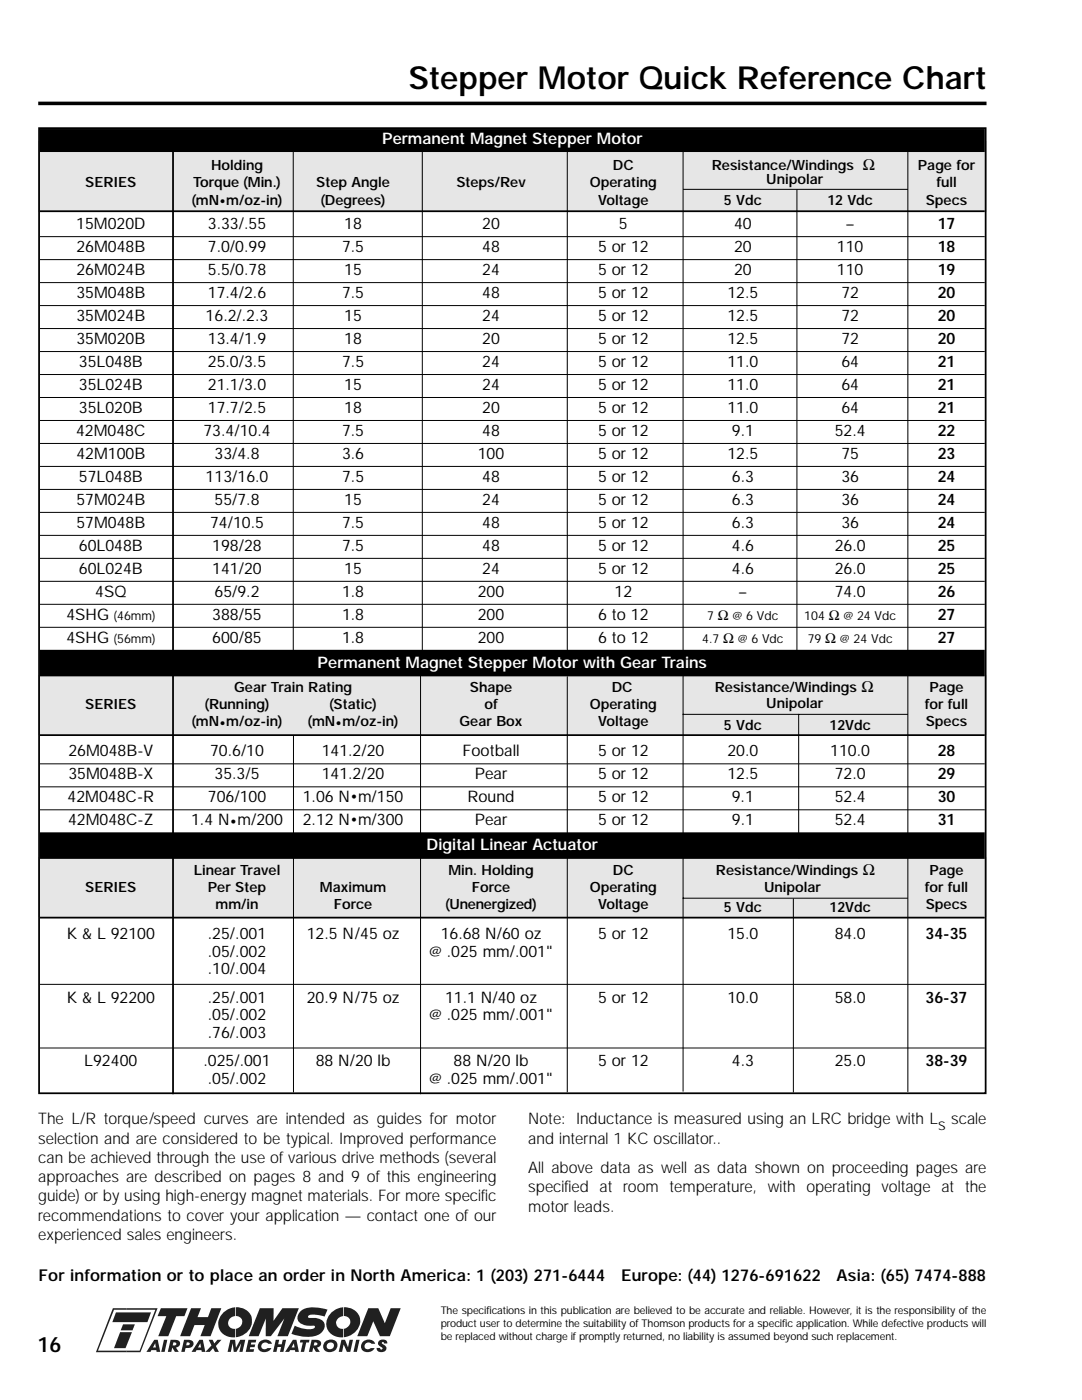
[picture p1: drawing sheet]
<svg xmlns="http://www.w3.org/2000/svg" width="216mm" height="279mm" viewBox="0 0 216 279" stroke-linecap="round" stroke-linejoin="round" font-family="sans-serif">
<defs><g id="words">
<text font-size="6.3" x="81.5" y="17.8">Stepper Motor Quick Reference Chart</text>
<text font-size="4.2" x="7.5" y="269.9">16</text>
<g font-size="3.3">
<text x="7.7" y="255.6">For information or to place an order in North America: 1 (203) 271-6444</text>
<text x="123.9" y="255.6">Europe: (44) 1276-691622</text>
<text x="166.9" y="255.6">Asia: (65) 7474-888</text>
</g>
<g font-size="3.2" fill="#fff">
<text x="76.2" y="28.7">Permanent Magnet Stepper Motor</text>
<text x="63.4" y="133.3">Permanent Magnet Stepper Motor with Gear Trains</text>
<text x="85.1" y="169.7">Digital Linear Actuator</text>
</g>
<g font-size="3.2">
<text x="15.2" y="45.8">15M020D</text>
<text x="41.5" y="45.8">3.33/.55</text>
<text x="68.7" y="45.8">18</text>
<text x="96.2" y="45.8">20</text>
<text x="123.5" y="45.8">5</text>
<text x="146.5" y="45.8">40</text>
<text x="168.9" y="45.8">–</text>
<text x="187.1" y="45.8">17</text>
<text x="15.2" y="50.3">26M048B</text>
<text x="41.5" y="50.3">7.0/0.99</text>
<text x="68.3" y="50.3">7.5</text>
<text x="96.2" y="50.3">48</text>
<text x="119.3" y="50.3">5 or 12</text>
<text x="146.5" y="50.3">20</text>
<text x="167" y="50.3">110</text>
<text x="187.1" y="50.3">18</text>
<text x="15.2" y="54.9">26M024B</text>
<text x="15.2" y="59.5">35M048B</text>
<text x="41.5" y="54.9">5.5/0.78</text>
<text x="41.5" y="59.5">17.4/2.6</text>
<text x="68.3" y="59.5">7.5</text>
<text x="68.7" y="54.9">15</text>
<text x="96.2" y="54.9">24</text>
<text x="96.2" y="59.5">48</text>
<text x="119.3" y="54.9">5 or 12</text>
<text x="119.3" y="59.5">5 or 12</text>
<text x="145.1" y="59.5">12.5</text>
<text x="146.5" y="54.9">20</text>
<text x="167" y="54.9">110</text>
<text x="167.9" y="59.5">72</text>
<text x="187.1" y="54.9">19</text>
<text x="187.1" y="59.5">20</text>
<text x="15.2" y="64.1">35M024B</text>
<text x="41" y="64.1">16.2/.2.3</text>
<text x="68.7" y="64.1">15</text>
<text x="96.2" y="64.1">24</text>
<text x="119.3" y="64.1">5 or 12</text>
<text x="145.1" y="64.1">12.5</text>
<text x="167.9" y="64.1">72</text>
<text x="187.1" y="64.1">20</text>
<text x="15.2" y="68.7">35M020B</text>
<text x="41.5" y="68.7">13.4/1.9</text>
<text x="68.7" y="68.7">18</text>
<text x="96.2" y="68.7">20</text>
<text x="119.3" y="68.7">5 or 12</text>
<text x="145.1" y="68.7">12.5</text>
<text x="167.9" y="68.7">72</text>
<text x="187.1" y="68.7">20</text>
<text x="15.7" y="73.3">35L048B</text>
<text x="15.7" y="77.9">35L024B</text>
<text x="41.5" y="73.3">25.0/3.5</text>
<text x="41.5" y="77.9">21.1/3.0</text>
<text x="68.3" y="73.3">7.5</text>
<text x="68.7" y="77.9">15</text>
<text x="96.2" y="77.9">24</text>
<text x="96.2" y="73.3">24</text>
<text x="119.3" y="77.9">5 or 12</text>
<text x="119.3" y="73.3">5 or 12</text>
<text x="145.1" y="77.9">11.0</text>
<text x="145.1" y="73.3">11.0</text>
<text x="167.9" y="77.9">64</text>
<text x="167.9" y="73.3">64</text>
<text x="187.1" y="73.3">21</text>
<text x="187.1" y="77.9">21</text>
<text x="15.7" y="82.5">35L020B</text>
<text x="41.5" y="82.5">17.7/2.5</text>
<text x="68.7" y="82.5">18</text>
<text x="96.2" y="82.5">20</text>
<text x="119.3" y="82.5">5 or 12</text>
<text x="145.1" y="82.5">11.0</text>
<text x="167.9" y="82.5">64</text>
<text x="187.1" y="82.5">21</text>
<text x="15.2" y="87">42M048C</text>
<text x="40.6" y="87">73.4/10.4</text>
<text x="68.3" y="87">7.5</text>
<text x="96.2" y="87">48</text>
<text x="119.3" y="87">5 or 12</text>
<text x="146" y="87">9.1</text>
<text x="166.6" y="87">52.4</text>
<text x="187.1" y="87">22</text>
<text x="15.2" y="91.6">42M100B</text>
<text x="42.8" y="91.6">33/4.8</text>
<text x="68.3" y="91.6">3.6</text>
<text x="95.3" y="91.6">100</text>
<text x="119.3" y="91.6">5 or 12</text>
<text x="145.1" y="91.6">12.5</text>
<text x="167.9" y="91.6">75</text>
<text x="187.1" y="91.6">23</text>
<text x="15.2" y="100.8">57M024B</text>
<text x="15.7" y="96.2">57L048B</text>
<text x="41" y="96.2">113/16.0</text>
<text x="42.8" y="100.8">55/7.8</text>
<text x="68.3" y="96.2">7.5</text>
<text x="68.7" y="100.8">15</text>
<text x="96.2" y="100.8">24</text>
<text x="96.2" y="96.2">48</text>
<text x="119.3" y="100.8">5 or 12</text>
<text x="119.3" y="96.2">5 or 12</text>
<text x="146" y="100.8">6.3</text>
<text x="146" y="96.2">6.3</text>
<text x="167.9" y="100.8">36</text>
<text x="167.9" y="96.2">36</text>
<text x="187.1" y="100.8">24</text>
<text x="187.1" y="96.2">24</text>
<text x="15.2" y="105.4">57M048B</text>
<text x="41.9" y="105.4">74/10.5</text>
<text x="68.3" y="105.4">7.5</text>
<text x="96.2" y="105.4">48</text>
<text x="119.3" y="105.4">5 or 12</text>
<text x="146" y="105.4">6.3</text>
<text x="167.9" y="105.4">36</text>
<text x="187.1" y="105.4">24</text>
<text x="15.7" y="110">60L048B</text>
<text x="42.4" y="110">198/28</text>
<text x="68.3" y="110">7.5</text>
<text x="96.2" y="110">48</text>
<text x="119.3" y="110">5 or 12</text>
<text x="146" y="110">4.6</text>
<text x="166.6" y="110">26.0</text>
<text x="187.1" y="110">25</text>
<text x="15.7" y="114.6">60L024B</text>
<text x="19" y="119.1">4SQ</text>
<text x="42.4" y="114.6">141/20</text>
<text x="42.8" y="119.1">65/9.2</text>
<text x="68.3" y="119.1">1.8</text>
<text x="68.7" y="114.6">15</text>
<text x="95.3" y="119.1">200</text>
<text x="96.2" y="114.6">24</text>
<text x="119.3" y="114.6">5 or 12</text>
<text x="122.6" y="119.1">12</text>
<text x="146" y="114.6">4.6</text>
<text x="147.4" y="119.1">–</text>
<text x="166.6" y="119.1">74.0</text>
<text x="166.6" y="114.6">26.0</text>
<text x="187.1" y="119.1">26</text>
<text x="187.1" y="114.6">25</text>
<text x="13.3" y="123.7">4SHG</text>
<text x="42.4" y="123.7">388/55</text>
<text x="68.3" y="123.7">1.8</text>
<text x="95.3" y="123.7">200</text>
<text x="119.4" y="123.7">6 to 12</text>
<text x="187.1" y="123.7">27</text>
<text x="13.3" y="128.3">4SHG</text>
<text x="42.4" y="128.3">600/85</text>
<text x="68.3" y="128.3">1.8</text>
<text x="95.3" y="128.3">200</text>
<text x="119.4" y="128.3">6 to 12</text>
<text x="187.1" y="128.3">27</text>
<text x="13.6" y="151">26M048B-V</text>
<text x="13.6" y="155.6">35M048B-X</text>
<text x="41.9" y="151">70.6/10</text>
<text x="42.8" y="155.6">35.3/5</text>
<text x="64.2" y="155.6">141.2/20</text>
<text x="64.2" y="151">141.2/20</text>
<text x="92.3" y="151">Football</text>
<text x="94.7" y="155.6">Pear</text>
<text x="119.3" y="151">5 or 12</text>
<text x="119.3" y="155.6">5 or 12</text>
<text x="145.1" y="151">20.0</text>
<text x="145.1" y="155.6">12.5</text>
<text x="165.7" y="151">110.0</text>
<text x="166.6" y="155.6">72.0</text>
<text x="187.1" y="151">28</text>
<text x="187.1" y="155.6">29</text>
<text x="13.5" y="160.1">42M048C-R</text>
<text x="41.5" y="160.1">706/100</text>
<text x="60.4" y="160.1">1.06 N•m/150</text>
<text x="93.3" y="160.1">Round</text>
<text x="119.3" y="160.1">5 or 12</text>
<text x="146" y="160.1">9.1</text>
<text x="166.6" y="160.1">52.4</text>
<text x="187.1" y="160.1">30</text>
<text x="13.6" y="164.7">42M048C-Z</text>
<text x="38.1" y="164.7">1.4 N•m/200</text>
<text x="60.4" y="164.7">2.12 N•m/300</text>
<text x="94.7" y="164.7">Pear</text>
<text x="119.3" y="164.7">5 or 12</text>
<text x="146" y="164.7">9.1</text>
<text x="166.6" y="164.7">52.4</text>
<text x="187.1" y="164.7">31</text>
<text x="13.3" y="187.4">K &amp; L 92100</text>
<text x="41.5" y="187.4">.25/.001</text>
<text x="41.5" y="190.9">.05/.002</text>
<text x="61.2" y="187.4">12.5 N/45 oz</text>
<text x="85.7" y="190.9">@ .025 mm/.001&quot;</text>
<text x="87.9" y="187.4">16.68 N/60 oz</text>
<text x="119.3" y="187.4">5 or 12</text>
<text x="145.1" y="187.4">15.0</text>
<text x="166.6" y="187.4">84.0</text>
<text x="184.7" y="187.4">34-35</text>
<text x="41.5" y="194.5">.10/.004</text>
<text x="13.3" y="200.1">K &amp; L 92200</text>
<text x="41.5" y="203.6">.05/.002</text>
<text x="41.5" y="200.1">.25/.001</text>
<text x="61.2" y="200.1">20.9 N/75 oz</text>
<text x="85.7" y="203.6">@ .025 mm/.001&quot;</text>
<text x="88.8" y="200.1">11.1 N/40 oz</text>
<text x="119.3" y="200.1">5 or 12</text>
<text x="145.2" y="200.1">10.0</text>
<text x="166.6" y="200.1">58.0</text>
<text x="184.7" y="200.1">36-37</text>
<text x="41.5" y="207.2">.76/.003</text>
<text x="16.8" y="212.8">L92400</text>
<text x="40.6" y="212.8">.025/.001</text>
<text x="63" y="212.8">88 N/20 lb</text>
<text x="90.5" y="212.8">88 N/20 lb</text>
<text x="119.3" y="212.8">5 or 12</text>
<text x="146" y="212.8">4.3</text>
<text x="166.6" y="212.8">25.0</text>
<text x="184.7" y="212.8">38-39</text>
<text x="41.5" y="216.3">.05/.002</text>
<text x="85.7" y="216.3">@ .025 mm/.001&quot;</text>
<text x="7.6" y="224.4">The L/R torque/speed curves are intended as guides for motor</text>
<text x="105.4" y="224.4">Note: Inductance is measured using an LRC bridge with L</text>
<text x="187.2" y="225.4">s</text>
<text x="189.8" y="224.4">scale</text>
<text x="7.6" y="228.2">selection and are considered to be typical. Improved performance</text>
<text x="7.6" y="232.1">can be achieved through the use of various drive methods (several</text>
<text x="105.4" y="228.2">and internal 1 KC oscillator..</text>
<text x="7.6" y="235.9">approaches are described on pages 8 and 9 of this engineering</text>
<text x="7.6" y="239.8">guide) or by using high-energy magnet materials. For more specific</text>
<text x="105.4" y="234.1">All above data as well as data shown on proceeding pages are</text>
<text x="105.4" y="238">specified at room temperature, with operating voltage at the</text>
<text x="7.6" y="243.6">recommendations to cover your application — contact one of our</text>
<text x="105.4" y="241.8">motor leads.</text>
<text x="7.6" y="247.5">experienced sales engineers.</text>
</g>
<g font-size="2.8">
<text x="42.1" y="34">Holding</text>
<text x="122.3" y="34">DC</text>
<text x="142" y="34">Resistance/Windings Ω</text>
<text x="183.1" y="34">Page for</text>
<text x="17" y="37.4">SERIES</text>
<text x="38.3" y="40.8">(mN•m/oz-in)</text>
<text x="38.6" y="37.4">Torque (Min.)</text>
<text x="63.1" y="37.4">Step Angle</text>
<text x="64" y="40.8">(Degrees)</text>
<text x="91.1" y="37.4">Steps/Rev</text>
<text x="117.7" y="37.4">Operating</text>
<text x="119.4" y="40.8">Voltage</text>
<text x="144.5" y="40.8">5 Vdc</text>
<text x="152.9" y="36.8">Unipolar</text>
<text x="165.1" y="40.8">12 Vdc</text>
<text x="184.7" y="40.8">Specs</text>
<text x="186.8" y="37.4">full</text>
<text x="143.3" y="123.7">Ω</text>
<text x="165.4" y="123.7">Ω</text>
<text x="144.3" y="128.3">Ω</text>
<text x="164.7" y="128.3">Ω</text>
<text x="17" y="141.6">SERIES</text>
<text x="40.9" y="141.6">(Running)</text>
<text x="46.7" y="138.1">Gear Train Rating</text>
<text x="65.7" y="141.6">(Static)</text>
<text x="93.8" y="138.1">Shape</text>
<text x="96.7" y="141.6">of</text>
<text x="117.7" y="141.6">Operating</text>
<text x="122.1" y="138.1">DC</text>
<text x="142.6" y="138.1">Resistance/Windings Ω</text>
<text x="152.9" y="141.2">Unipolar</text>
<text x="184.5" y="141.6">for full</text>
<text x="185.4" y="138.1">Page</text>
<text x="38.3" y="145">(mN•m/oz-in)</text>
<text x="61.4" y="145">(mN•m/oz-in)</text>
<text x="91.7" y="145">Gear Box</text>
<text x="119.4" y="145">Voltage</text>
<text x="144.5" y="145.6">5 Vdc</text>
<text x="165.5" y="145.6">12Vdc</text>
<text x="184.7" y="145">Specs</text>
<text x="17" y="178">SERIES</text>
<text x="38.7" y="174.6">Linear Travel</text>
<text x="41.5" y="178">Per Step</text>
<text x="63.8" y="178">Maximum</text>
<text x="89.5" y="174.6">Min. Holding</text>
<text x="94.1" y="178">Force</text>
<text x="117.7" y="178">Operating</text>
<text x="122.3" y="174.6">DC</text>
<text x="142.9" y="174.6">Resistance/Windings Ω</text>
<text x="152.5" y="178">Unipolar</text>
<text x="184.5" y="178">for full</text>
<text x="185.4" y="174.6">Page</text>
<text x="43" y="181.4">mm/in</text>
<text x="66.6" y="181.4">Force</text>
<text x="88.9" y="181.4">(Unenergized)</text>
<text x="119.4" y="181.4">Voltage</text>
<text x="144.5" y="182.1">5 Vdc</text>
<text x="165.5" y="182.1">12Vdc</text>
<text x="184.7" y="181.4">Specs</text>
</g>
<g font-size="2.5">
<text x="22.7" y="123.7">(46mm)</text>
<text x="141.1" y="123.7">7</text>
<text x="146.2" y="123.7">@ 6 Vdc</text>
<text x="160.5" y="123.7">104</text>
<text x="168.3" y="123.7">@ 24 Vdc</text>
<text x="22.7" y="128.3">(56mm)</text>
<text x="140.1" y="128.3">4.7</text>
<text x="147.2" y="128.3">@ 6 Vdc</text>
<text x="161.2" y="128.3">79</text>
<text x="167.6" y="128.3">@ 24 Vdc</text>
</g>
<g font-size="2.1">
<text x="87.9" y="262.3">The specifications in this publication are believed to be accurate and reliable. However, it is the responsibility of the</text>
<text x="87.9" y="264.8">product user to determine the suitability of Thomson products for a specific application. While defective products will</text>
<text x="87.9" y="267.4">be replaced without charge if promptly returned, no liability is assumed beyond such replacement.</text>
</g>
</g></defs>
<g fill="#231f20">
<path d="M32.1 261.1h5.3l-.6 1.6h-1.6l-1.6 4h-2l1.6-4h-1.8z"/>
<path d="M38.1 261.1h2l-.7 1.8h2.1l.7-1.8h2l-2.2 5.6h-2l.9-2.3h-2.1l-.9 2.3h-2z"/>
<path d="M51.9 261.1h2.7v2.5l1.7-2.5h3.3l-2.2 5.6h-2l1.3-3.6-2.7 3.6h-1v-3.6l-1.4 3.6h-2z"/>
<path d="M73.5 261.1h2l1.3 3 1.2-3h2l-2.2 5.6h-2l-1.3-3-1.2 3h-2z"/>
<path d="M60.1 261.6a6.3 6.3 0 0 1 5.2-.2l-.5 1.4-1.7-.4a1.55 1.55 0 0 0-1.7 .4 .82 .82 0 0 0 1 .2h.6a1.66 1.66 0 0 1 1.8 1.2 1.66 1.66 0 0 1-1 2 7 7 0 0 1-5.6 0l.6-1.6a4.6 4.6 0 0 0 4 .4l.1-.2a.67 .67 0 0 0-.9-.2 2.9 2.9 0 0 1-2.6-1.2 1.83 1.83 0 0 1 .7-1.8z"/>
<path d="M23.1 261.9h7l-.7 2h-7z"/>
<path d="M24.6 264.3h2.3l-.5 1.2h-2.3z"/>
<path d="M24 265.9h2.3l-1.2 3.2h-2.4z"/>
<path d="M25.3 261.1h6.1l-3.4 8.8h-2.7v-.3h2.6l3.1-8.2h-5.7z"/>
<path d="M22.5 261.1h2.8v.3h-2.6l-3.1 8.2h5.7v.3h-6.2z"/>
<path d="M32.7 267.4h.7l-.6 2.4h-.6z"/>
<path d="M41.6 267.4h.8l.4 .7 .6-.7h.8l-1.1 1.2 .6 1.2h-.8l-.4-.7-.6 .7h-.9l1.2-1.3z"/>
<path d="M46 267.4h.9l.2 1.6 .8-1.6h1l-.5 2.4h-.6l.3-1.7-.9 1.7h-.6l-.2-1.8-.3 1.8h-.7z"/>
<path d="M49.6 267.4h1.5l-.1 .5h-.9l-.1 .4h.9l-.1 .6h-.9l-.1 .4h.9l-.1 .5h-1.6z"/>
<path d="M51.9 267.8a1.53 1.53 0 0 1 2.4 .4h-.8a.74 .74 0 0 0-1.1-.1 .74 .74 0 0 0 .1 1.1l1.7-.2a1.54 1.54 0 0 1-2.7 .1v-.6z"/>
<path d="M55 267.4h.7l-.2 .9h.7l.2-.9h.7l-.6 2.4h-.6l.2-1h-.7l-.2 1h-.7z"/>
<path d="M60 267.4h1.8l-.2 .5h-.5l-.4 1.9h-.7l.4-1.9h-.6z"/>
<path d="M68.1 267.4h.7l.6 1.5 .4-1.5h.6l-.5 2.4h-.7l-.6-1.5-.3 1.5h-.7z"/>
<path d="M71.1 267.4h.6l-.5 2.4h-.7z"/>
<path d="M72.5 267.8a1.53 1.53 0 0 1 2.4 .4h-.8a.74 .74 0 0 0-1.1-.1 .74 .74 0 0 0 .1 1.1l1.7-.2a1.54 1.54 0 0 1-2.7 .1v-.6z"/>
<path d="M75.7 267.6a.95 .95 0 0 1 1.6 .5h-.7l-.2-.3-.2 .2 .2 .3a.81 .81 0 0 1 .7 .9 .81 .81 0 0 1-1 .6 .76 .76 0 0 1-.9-.8h.7v.3h.4v-.3l-.4-.3a.68 .68 0 0 1-.5-.5 .68 .68 0 0 1 .3-.6z"/>
<path d="M68.5 260.9a2.88 2.88 0 0 1 3.3 2 2.88 2.88 0 0 1-1.7 3.5l-1.6 .5v-1.7a1.28 1.28 0 0 0 1.4-1.3 1.28 1.28 0 0 0-1.4-1.3zM66 262.1a2.81 2.81 0 0 0-.6 3.3 2.81 2.81 0 0 0 3.1 1.5v-1.7a1.26 1.26 0 0 1-1.4-1.1 1.26 1.26 0 0 1 1.2-1.4l.2-.1v-1.7l-1.6 .5z"/>
<path d="M47 260.9a2.88 2.88 0 0 1 3.2 2 2.88 2.88 0 0 1-1.6 3.5l-1.6 .5v-1.7a1.28 1.28 0 0 0 1.3-1.3 1.28 1.28 0 0 0-1.3-1.3zM44.5 262.1a2.81 2.81 0 0 0-.7 3.3 2.81 2.81 0 0 0 3.2 1.5v-1.7a1.27 1.27 0 0 1-1.5-1.2 1.27 1.27 0 0 1 1.3-1.3l.2-.1v-1.7l-1.6 .5z"/>
<path d="M31 268.1l.1 .8h-.6zM30.8 267.4l-1.6 2.4h.8l.2-.4h1l.1 .4h.7l-.5-2.4z"/>
<path d="M34.6 267.9h.4l.2 .3a.52 .52 0 0 1-.7 .3zM34 267.4l-.5 2.4h.7l.2-.9 .5 .9h.8l-.6-.9a.79 .79 0 0 0 .8-.9 .79 .79 0 0 0-1-.6z"/>
<path d="M37.3 267.9h.4l.2 .3a.54 .54 0 0 1-.8 .3zM36.7 267.4l-.5 2.4h.7l.1-.8h.4a.86 .86 0 0 0 1.2-.7 .86 .86 0 0 0-1-.9z"/>
<path d="M40 268.1l.1 .8h-.6zM39.8 267.4l-1.6 2.4h.8l.2-.4h1l.1 .4h.7l-.5-2.4z"/>
<path d="M58.6 268.1l.2 .8h-.6zM58.4 267.4l-1.5 2.4h.8l.2-.4h1v.4h.7l-.5-2.4z"/>
<path d="M62.7 267.9h.4l.2 .3a.52 .52 0 0 1-.7 .3zM62.2 267.4l-.6 2.4h.7l.2-.9 .5 .9h.8l-.6-.9a.79 .79 0 0 0 .9-.9 .79 .79 0 0 0-1.1-.6z"/>
<path d="M65.2 268.6a.72 .72 0 0 1 1.4 0 .72 .72 0 0 1-1.4 0zM64.9 267.7a1.25 1.25 0 0 0-.2 1.7 1.25 1.25 0 0 0 1.7 .4 1.26 1.26 0 0 0 .9-1.7 1.26 1.26 0 0 0-1.9-.7z"/>
</g>
<g fill="#e6e6e6">
<path d="M7.6 171.1h189.2v11.7h-189.2z" fill-rule="evenodd"/>
<path d="M7.6 28.2h189.2v14h-189.2z" fill-rule="evenodd"/>
<path d="M7.6 134.6h189.2v12h-189.2z" fill-rule="evenodd"/>
</g>
<path d="M7.6 20.6h189.2" fill="none" stroke="#000" stroke-width=".71" stroke-linecap="butt"/>
<g fill="none" stroke="#000" stroke-width=".2">
<path d="M58.5 30.2v100.3M84.3 30.2v99.8M113.2 30.2v99.7M136.3 37.8h44.9M136.3 30.2v100M159 37.7v93.5M181.2 30.2v187.7M8 47.2h188.5M8 51.8h188.5M8 56.4h188.5M8 61h188.5M8 65.6h188.5"/>
<path d="M8 70.2h188.5M8 74.7h188.5M8 79.3h188.5M8 83.9h188.5M8 88.5h188.5M8 93.1h188.5M8 97.7h188.5M8 102.3h188.5M8 106.8h188.5M8 111.4h188.5M8 116h188.5M8 120.6h188.5"/>
<path d="M8 125.2h188.5M83.9 134.6v83.8M113.2 135v83M136.3 134.8v83M8 152.4h188.5M8 157h188.5M58.6 146.8v71.2M136.2 142.6h45M159.4 142.5v28.8M8 161.6h188.5M136.2 179.3h45M158.3 179.4v38.6"/>
<path d="M8 196.5h188.5M8 209.2h188.5"/>
</g>
<path d="M8 28h188.5" fill="none" stroke="#000" stroke-width="4.6" stroke-linecap="butt"/>
<path d="M7.8 25.6h188.9v192.6h-188.9zM34.5 29.9v188.5M8 42.2h188.5M8 146.7h188.5M8 183.1h188.5" fill="none" stroke="#000" stroke-width=".35"/>
<path d="M8 132.3h188.5M8 168.8h188.5" fill="none" stroke="#000" stroke-width="5.3" stroke-linecap="butt"/>
<use href="#words"/>
</svg>
